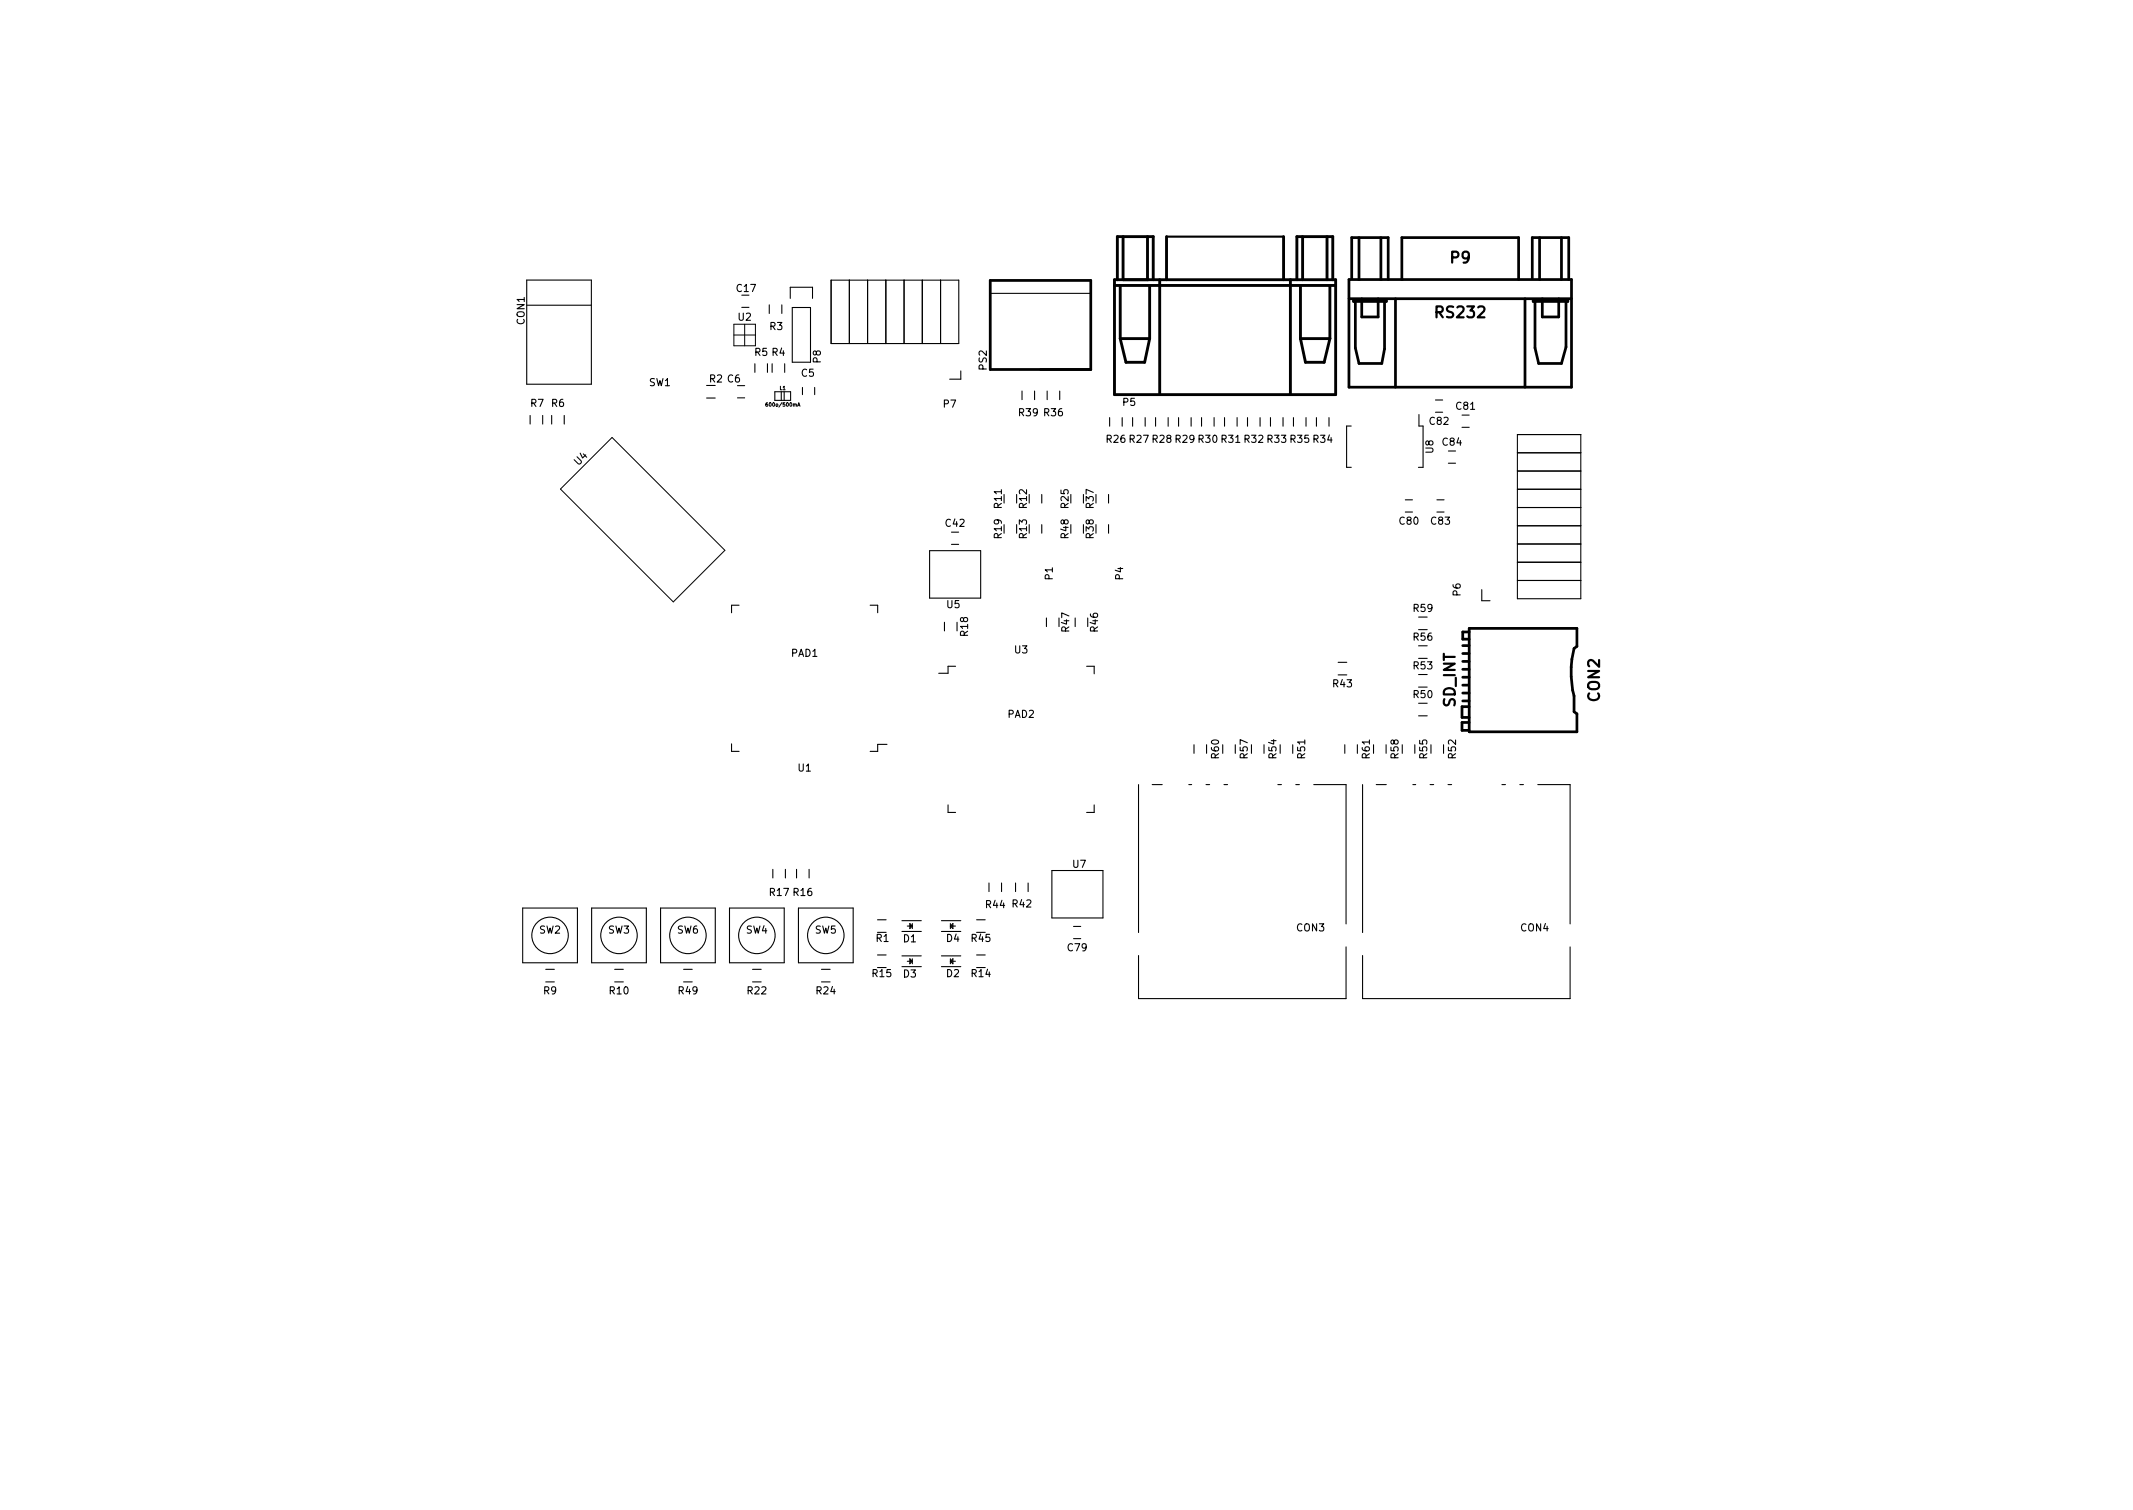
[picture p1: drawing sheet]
<svg xmlns="http://www.w3.org/2000/svg" width="297mm" height="210mm" viewBox="0 0 297 210" stroke-linecap="round" stroke-linejoin="round" font-family="sans-serif">
<defs><g id="words">
<g font-size="2.1">
<text x="202.1" y="36.6">P9</text>
<text x="200.1" y="44.3">RS232</text>
<text x="202.7" y="98.5" transform="rotate(-90 202.7 98.5)">SD_INT</text>
<text x="222.8" y="97.6" transform="rotate(-90 222.8 97.6)">CON2</text>
</g>
<g font-size="1.4">
<text x="102.6" y="40.6">C17</text>
<text x="73" y="45.2" transform="rotate(-90 73 45.2)">CON1</text>
<text x="102.8" y="44.6">U2</text>
<text x="107.2" y="45.9">R3</text>
<text x="90.4" y="53.8">SW1</text>
<text x="98.8" y="53.2">R2 C6</text>
<text x="105.1" y="49.5">R5 R4</text>
<text x="111.6" y="52.4">C5</text>
<text x="114.3" y="50.5" transform="rotate(-90 114.3 50.5)">P8</text>
<text x="137.4" y="51.5" transform="rotate(-90 137.4 51.5)">PS2</text>
<text x="73.9" y="56.6">R7</text>
<text x="76.8" y="56.6">R6</text>
<text x="131.4" y="56.7">P7</text>
<text x="141.9" y="57.9">R39 R36</text>
<text x="156.4" y="56.5">P5</text>
<text x="199.1" y="59.1">C82</text>
<text x="202.8" y="57">C81</text>
<text x="80.6" y="64.8" transform="rotate(-45 80.6 64.8)">U4</text>
<text x="154.1" y="61.6">R26 R27 R28 R29 R30 R31 R32 R33 R35 R34</text>
<text x="199.6" y="63.1" transform="rotate(-90 199.6 63.1)">U8</text>
<text x="200.9" y="62">C84</text>
<text x="139.5" y="70.7" transform="rotate(-90 139.5 70.7)">R11</text>
<text x="143" y="70.7" transform="rotate(-90 143 70.7)">R12</text>
<text x="148.8" y="70.7" transform="rotate(-90 148.8 70.7)">R25</text>
<text x="152.3" y="70.7" transform="rotate(-90 152.3 70.7)">R37</text>
<text x="131.7" y="73.3">C42</text>
<text x="139.5" y="74.9" transform="rotate(-90 139.5 74.9)">R19</text>
<text x="143" y="74.9" transform="rotate(-90 143 74.9)">R13</text>
<text x="148.8" y="74.9" transform="rotate(-90 148.8 74.9)">R48</text>
<text x="152.3" y="74.9" transform="rotate(-90 152.3 74.9)">R38</text>
<text x="194.9" y="73">C80</text>
<text x="199.3" y="73">C83</text>
<text x="146.6" y="80.7" transform="rotate(-90 146.6 80.7)">P1</text>
<text x="156.4" y="80.7" transform="rotate(-90 156.4 80.7)">P4</text>
<text x="203.4" y="82.9" transform="rotate(-90 203.4 82.9)">P6</text>
<text x="131.9" y="84.7">U5</text>
<text x="134.8" y="88.5" transform="rotate(-90 134.8 88.5)">R18</text>
<text x="148.9" y="87.9" transform="rotate(-90 148.9 87.9)">R47</text>
<text x="152.9" y="87.9" transform="rotate(-90 152.9 87.9)">R46</text>
<text x="196.9" y="89.2">R56</text>
<text x="196.9" y="85.2">R59</text>
<text x="110.2" y="91.4">PAD1</text>
<text x="141.3" y="91">U3</text>
<text x="185.7" y="95.7">R43</text>
<text x="196.9" y="93.2">R53</text>
<text x="140.3" y="99.9">PAD2</text>
<text x="196.9" y="97.2">R50</text>
<text x="111.2" y="107.4">U1</text>
<text x="169.7" y="105.6" transform="rotate(-90 169.7 105.6)">R60</text>
<text x="173.7" y="105.6" transform="rotate(-90 173.7 105.6)">R57</text>
<text x="177.7" y="105.6" transform="rotate(-90 177.7 105.6)">R54</text>
<text x="181.7" y="105.6" transform="rotate(-90 181.7 105.6)">R51</text>
<text x="190.7" y="105.6" transform="rotate(-90 190.7 105.6)">R61</text>
<text x="194.7" y="105.6" transform="rotate(-90 194.7 105.6)">R58</text>
<text x="198.7" y="105.6" transform="rotate(-90 198.7 105.6)">R55</text>
<text x="202.7" y="105.6" transform="rotate(-90 202.7 105.6)">R52</text>
<text x="107.2" y="124.7">R17 R16</text>
<text x="149.4" y="120.8">U7</text>
<text x="75.1" y="130">SW2</text>
<text x="84.7" y="130">SW3</text>
<text x="94.3" y="130">SW6</text>
<text x="103.9" y="130">SW4</text>
<text x="113.5" y="130">SW5</text>
<text x="122" y="131.1">R1</text>
<text x="125.8" y="131.2">D1</text>
<text x="131.8" y="131.1">D4</text>
<text x="135.3" y="131.1">R45</text>
<text x="137.3" y="126.4">R44</text>
<text x="141" y="126.3">R42</text>
<text x="180.6" y="129.7">CON3</text>
<text x="211.8" y="129.7">CON4</text>
<text x="121.5" y="136">R15</text>
<text x="125.8" y="136.1">D3</text>
<text x="131.8" y="136">D2</text>
<text x="135.3" y="136">R14</text>
<text x="148.7" y="132.4">C79</text>
<text x="75.7" y="138.4">R9</text>
<text x="84.9" y="138.4">R10</text>
<text x="94.5" y="138.4">R49</text>
<text x="104.1" y="138.4">R22</text>
<text x="113.7" y="138.4">R24</text>
</g>
<g font-size=".7">
<text x="107" y="56.6">600o/500mA</text>
<text x="108.6" y="54.3">L1</text>
</g>
</g></defs>
<g fill="none" stroke="#000" stroke-width=".15">
<path d="M73.3 39h9.1v14.5h-9.1zM115.7 39h17.8v8.8h-17.8zM118.3 39v8.8M120.8 39v8.8M123.4 39v8.8M125.9 39v8.8M128.4 39v8.8M131 39v8.8M73.3 42.5h9.1M73.8 57.8v1.2M75.6 57.8v1.2M76.8 57.8v1.2"/>
<path d="M78.6 57.8v1.2M98.4 53.7h1.2M98.4 55.4h1.2M102.7 53.7h1M102.7 55.4h1M103.3 42.8h1M105.1 50.6v1.2M106.9 50.6v1.2M107.1 42.4v1.2M107.5 50.6v1.2M107.9 54.5h2.2v1.2h-2.2zM108.8 54.5v1.2"/>
<path d="M108.9 42.4v1.2M109.2 54.5v1.2M109.3 50.6v1.2M110.1 41.5v-1.5h3v1.5M110.3 42.8h2.6v7.6h-2.6zM111.8 53.9v1M113.5 53.9v1M133.8 51.6v1.2h-1.6M137.9 40.8h14M142.3 54.4v1.2M144.1 54.4v1.2M145.8 54.4v1.2"/>
<path d="M147.6 54.4v1.2M154.5 58.1v1.2M156.3 58.1v1.2M157.7 58.1v1.2M159.5 58.1v1.2M160.9 58.1v1.2M162.7 58.1v1.2M164.1 58.1v1.2M165.9 58.1v1.2M167.3 58.1v1.2M169.1 58.1v1.2M170.5 58.1v1.2"/>
<path d="M172.3 58.1v1.2M173.7 58.1v1.2M175.5 58.1v1.2M176.9 58.1v1.2M178.7 58.1v1.2M180.1 58.1v1.2M181.9 58.1v1.2M183.3 58.1v1.2M185.1 58.1v1.2M188.2 59.3h-.7v5.8h.7M197.6 57.7v1.6h.6v5.8h-.7M199.9 57.4h1"/>
<path d="M199.9 55.7h1M203.6 59.5h1M203.6 57.8h1M129.5 76.7h7.1v6.6h-7.1zM132.5 75.8h1M132.5 74.1h1M145.1 68.8v1.2M145.1 73v1.2M154.4 68.8v1.2M154.4 73v1.2M195.7 71.3h1M195.7 69.6h1"/>
<path d="M200.1 71.3h1M200.1 69.6h1M201.7 64.5h1M201.7 62.8h1M211.3 60.5h8.8v22.9h-8.8zM211.3 78.3h8.8M211.3 75.7h8.8M211.3 73.2h8.8M211.3 70.7h8.8M211.3 68.1h8.8M211.3 63h8.8M211.3 65.6h8.8"/>
<path d="M102.9 84.3h-1v1M121.2 84.3h1v1M131.5 86.6v1.2M133.1 92.8h-1.1v.9h-1.3M133.3 86.6v1.2M145.7 86v1.2M149.7 86v1.2M151.3 92.8h1.1v1M186.3 92.2h1.3M186.3 94h1.3M197.6 99.7h1.1M197.6 97.9h1.1"/>
<path d="M197.6 93.9h1.1M197.6 95.7h1.1M197.6 91.7h1.1M197.6 89.9h1.1M197.6 85.9h1.1M197.6 87.7h1.1M206.4 82.1v1.5h1.1M211.3 80.8h8.8M101.9 103.6v1h1M123.5 103.6h-1.3v1h-1M132 112.1v1h1.1M152.4 112.1v1h-1.1"/>
<path d="M158.6 109.2v20.6M160.5 109.2h1.4M165.6 109.2h.3M166.3 103.7v1.2M167.9 109.2h.5M168 103.7v1.2M170.3 103.7v1.2M170.4 109.2h.5M172 103.7v1.2M174.3 103.7v1.2M176 103.7v1.2M178 109.2h.4"/>
<path d="M178.3 103.7v1.2M180 103.7v1.2M180.4 109.2h.6M183 109.2h4.4v19.4M187.3 103.7v1.2M189 103.7v1.2M189.7 109.2v20.6M191.3 103.7v1.2M191.7 109.2h1.3M193 103.7v1.2M195.3 103.7v1.2M196.7 109.2h.4"/>
<path d="M197 103.7v1.2M199.1 109.2h.6M199.3 103.7v1.2M201 103.7v1.2M201.7 109.2h.4M209.1 109.2h.6M211.7 109.2h.4M214.1 109.2h4.6v19.4M72.8 126.4h7.6v7.7h-7.6zM76 136.7h1.2M76 135h1.2M82.4 126.4h7.6v7.7h-7.6z"/>
<path d="M85.6 136.7h1.2M85.6 135h1.2M92 126.4h7.6v7.7h-7.6zM95.2 136.7h1.2M95.2 135h1.2M101.6 126.4h7.6v7.7h-7.6zM104.8 136.7h1.2M104.8 135h1.2M107.6 121v1.2M109.4 121v1.2M110.9 121v1.2M111.2 126.4h7.6v7.7h-7.6z"/>
<path d="M112.7 121v1.2M114.4 136.7h1.2M114.4 135h1.2M122.2 128.1h1.2M122.2 133h1.2M125.6 129.7h2.7M125.6 128.2h2.7M125.6 133.1h2.7M125.6 134.6h2.7M126.4 128.9h.3M126.4 133.8h.3M126.7 128.6l.4 .3-.4 .4z"/>
<path d="M126.7 133.5l.4 .3-.4 .4zM126.8 128.8v.2l.1-.1M126.8 133.7v.2l.1-.1M127.1 128.6v.7M127.1 133.5v.7M131.1 129.7h2.7M131.1 128.2h2.7M131.1 133.1h2.7M131.1 134.6h2.7M132.4 128.6v.7M132.4 133.5v.7M132.5 133.9l.1-.2v.3"/>
<path d="M132.5 129l.1-.2v.3M132.7 128.9h.4M132.7 133.5v.7l-.3-.4zM132.7 128.6v.7l-.3-.4zM132.7 133.8h.4M136 128.1h1.2M136 133h1.2M137.7 122.9v1.2M139.5 122.9v1.2M141.4 122.9v1.2M143.2 122.9v1.2M146.5 121.2h7.1v6.6h-7.1z"/>
<path d="M149.5 130.7h1M149.5 129h1M187.4 131.8v7.2h-28.8v-6M218.7 131.8v7.2h-29v-6"/>
<circle cx="76.6" cy="130.2" r="2.54"/>
<circle cx="86.2" cy="130.2" r="2.54"/>
<circle cx="95.8" cy="130.2" r="2.54"/>
<circle cx="105.4" cy="130.2" r="2.54"/>
<circle cx="115" cy="130.2" r="2.54"/>
</g>
<g fill="none" stroke="#000" stroke-width=".38">
<path d="M137.9 39h14v12.4h-14zM187.9 38.9h30.9v15h-30.9zM188.2 38.8v-5.7h5.1v5.8M189.3 33.1v5.8M192.3 33.1v5.8M195.2 38.9v-5.8h16.3v5.8M213.4 38.8v-5.7h5.1v5.8M214.4 33.1v5.8M217.4 33.1v5.8M187.9 41.6h30.9M188.5 41.7h4.6v.3h-4.6zM188.7 42v6.5l.6 2.1h3.1l.4-2v-6.6"/>
<path d="M189.6 41.6v2.5h2.3v-2.5M194.3 41.6v12.3M212.4 41.6v12.3M213.5 41.7h4.8v.3h-4.8zM213.8 42v6.5l.5 2.1h3.1l.7-2.3v-6.3M214.8 41.6v2.5h2.3v-2.5M203.7 89.9h.9M203.7 91h.9M203.7 92.1h.9M203.7 93.2h.9M203.7 94.3h.9M203.7 95.4h.8"/>
<path d="M203.7 96.5h.9M203.7 97.6h.9M204.6 98.4h-1v1.5h1M204.6 88h-.9v1h.9M219.2 99.1v-2.2a13.4 13.4 0 0 1 0-6.6l.4-.3v-2.5h-15v14.4h15v-2.5l-.4-.3M204.6 100.6h-1v1.1h1"/>
</g>
<path d="M102.2 45.1h3v3h-3zM102.2 46.6h3M103.7 45.1v3M106.9 56.1l-.2 .1-.1 .3 .1 .1 .2-.1v-.2l-.3 .1M111.1 56.6l.1-.5 .2 .5M111.1 56.4h.3M78 68.1l7.2-7.2 15.7 15.7-7.1 7.2z" fill="none" stroke="#000" stroke-width=".14"/>
<g fill="none" stroke="#000" stroke-width=".4">
<path d="M155.2 38.9h30.8v16h-30.8zM155.2 39.7h30.8M155.6 38.9v-6h5v6M156 39.7v7.4M156.4 32.9v6M159.8 32.9v6M160.1 39.8v7.3M161.5 38.9v16M162.5 32.9v6M178.7 32.9v6M179.7 38.9v16M180.6 38.9v-6h5v6"/>
<path d="M181.1 39.8v7.3M181.4 32.9v6M184.8 32.9v6M185.2 39.8v7.3M156 47.1l.8 3.3h2.6l.7-3.3M156 47.1h4.1M181.1 47.1l.7 3.3h2.6l.8-3.3M181.1 47.1h4.1"/>
</g>
<path d="M162.5 32.9h16.2" fill="none" stroke="#000" stroke-width=".3"/>
<use href="#words"/>
</svg>
